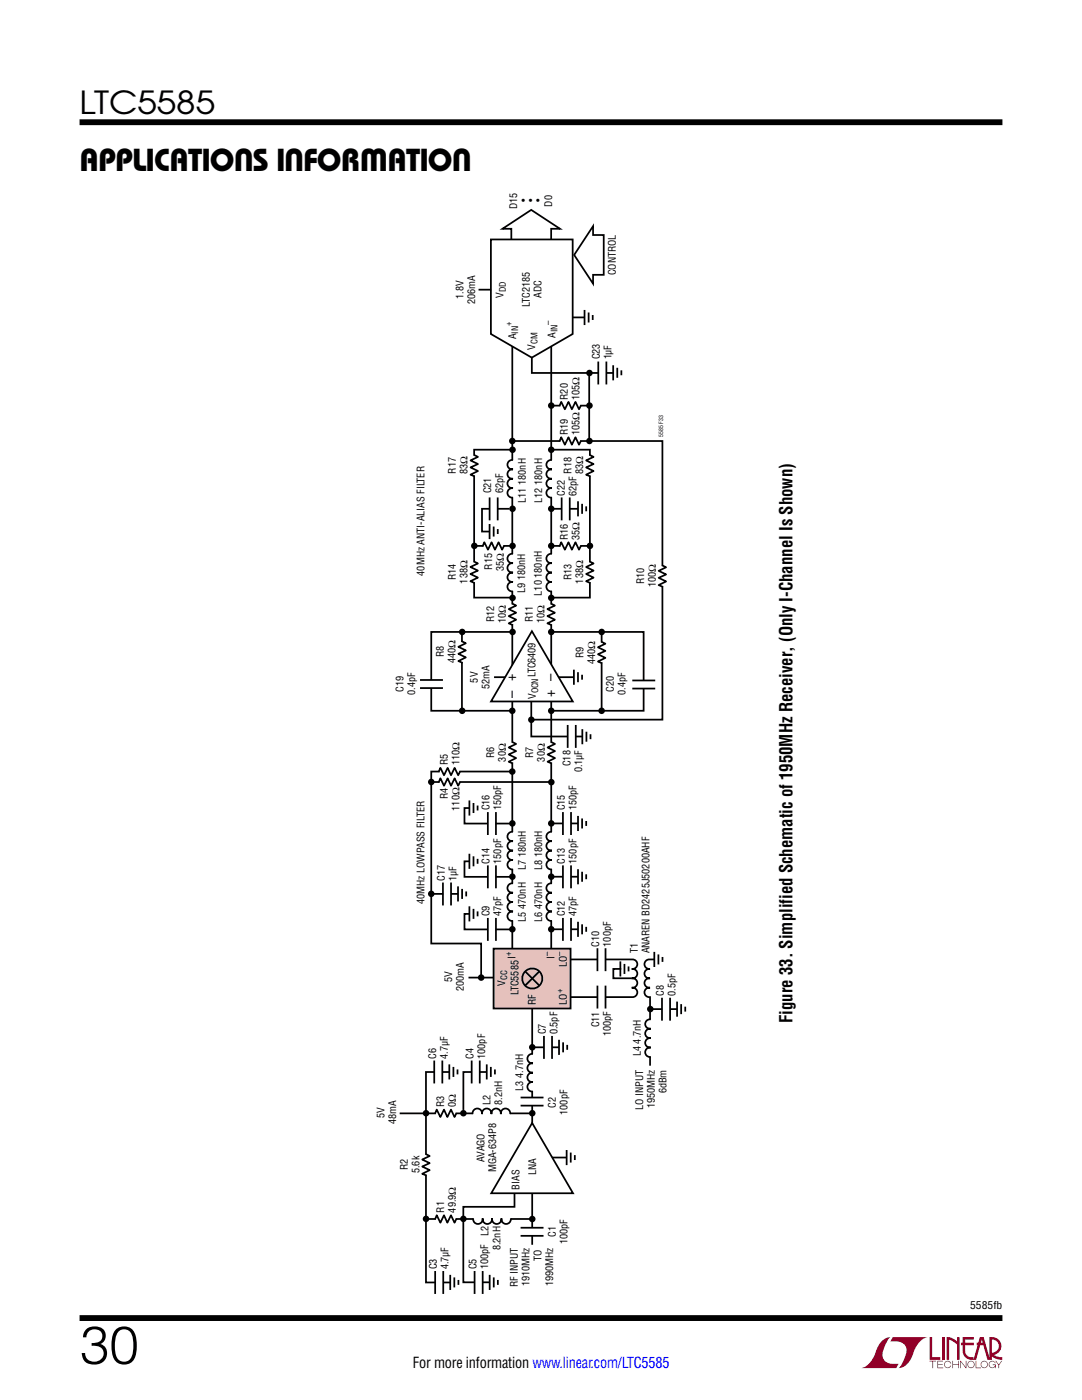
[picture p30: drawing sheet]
<svg xmlns="http://www.w3.org/2000/svg" width="216mm" height="279mm" viewBox="0 0 216 279" stroke-linecap="round" stroke-linejoin="round" font-family="sans-serif">
<defs><g id="words">
<text font-size="10.6" x="15.9" y="272.2">30</text>
<g font-size="6.3">
<text x="15.9" y="22.8">LTC5585</text>
<text x="15.9" y="34.1">APPLICATIONS INFORMATION</text>
</g>
<text font-size="3.5" x="158.1" y="204.2" transform="rotate(-90 158.1 204.2)">Figure 33. Simplified Schematic of 1950MHz Receiver, (Only I-Channel Is Shown)</text>
<text font-size="3" x="82.4" y="273.1">For more information www.linear.com/LTC5585</text>
<g font-size="2.9">
<text x="103.1" y="139.2" transform="rotate(-90 103.1 139.2)">– +</text>
<text x="110.8" y="139.2" transform="rotate(-90 110.8 139.2)">+ –</text>
</g>
<text font-size="2.1" x="193.6" y="261.2">5585fb</text>
<g font-size="2">
<text x="103.2" y="41.7" transform="rotate(-90 103.2 41.7)">D15</text>
<text x="105.2" y="40.3" transform="rotate(-90 105.2 40.3)">•</text>
<text x="106.7" y="40.3" transform="rotate(-90 106.7 40.3)">•</text>
<text x="108.1" y="40.3" transform="rotate(-90 108.1 40.3)">•</text>
<text x="110.2" y="41.2" transform="rotate(-90 110.2 41.2)">D0</text>
<text x="92.5" y="59.7" transform="rotate(-90 92.5 59.7)">1.8V</text>
<text x="100.5" y="59.5" transform="rotate(-90 100.5 59.5)">V</text>
<text x="108" y="59.4" transform="rotate(-90 108 59.4)">ADC</text>
<text x="122.9" y="55" transform="rotate(-90 122.9 55)">CONTROL</text>
<text x="94.8" y="60.7" transform="rotate(-90 94.8 60.7)">206mA</text>
<text x="105.7" y="61.2" transform="rotate(-90 105.7 61.2)">LTC2185</text>
<text x="103" y="67.7" transform="rotate(-90 103 67.7)">A</text>
<text x="106.8" y="69.8" transform="rotate(-90 106.8 69.8)">V</text>
<text x="110.8" y="67.4" transform="rotate(-90 110.8 67.4)">A</text>
<text x="119.7" y="71.7" transform="rotate(-90 119.7 71.7)">C23</text>
<text x="122" y="71.7" transform="rotate(-90 122 71.7)">1µF</text>
<text x="113.3" y="79.8" transform="rotate(-90 113.3 79.8)">R20</text>
<text x="115.7" y="79.8" transform="rotate(-90 115.7 79.8)">105Ω</text>
<text x="113.3" y="86.9" transform="rotate(-90 113.3 86.9)">R19</text>
<text x="115.7" y="86.9" transform="rotate(-90 115.7 86.9)">105Ω</text>
<text x="91" y="94.5" transform="rotate(-90 91 94.5)">R17</text>
<text x="93.3" y="94.7" transform="rotate(-90 93.3 94.7)">83Ω</text>
<text x="114" y="94.5" transform="rotate(-90 114 94.5)">R18</text>
<text x="116.4" y="94.7" transform="rotate(-90 116.4 94.7)">83Ω</text>
<text x="98" y="98.5" transform="rotate(-90 98 98.5)">C21</text>
<text x="100.4" y="98.5" transform="rotate(-90 100.4 98.5)">62pF</text>
<text x="104.9" y="100.3" transform="rotate(-90 104.9 100.3)">L11 180nH</text>
<text x="108.2" y="100.3" transform="rotate(-90 108.2 100.3)">L12 180nH</text>
<text x="112.7" y="99" transform="rotate(-90 112.7 99)">C22</text>
<text x="115" y="99" transform="rotate(-90 115 99)">62pF</text>
<text x="113.3" y="107.8" transform="rotate(-90 113.3 107.8)">R16</text>
<text x="115.7" y="107.8" transform="rotate(-90 115.7 107.8)">35Ω</text>
<text x="98.2" y="113.7" transform="rotate(-90 98.2 113.7)">R15</text>
<text x="100.5" y="114" transform="rotate(-90 100.5 114)">35Ω</text>
<text x="84.7" y="114.9" transform="rotate(-90 84.7 114.9)">40MHz ANTI-ALIAS FILTER</text>
<text x="91" y="115.8" transform="rotate(-90 91 115.8)">R14</text>
<text x="93.3" y="116.5" transform="rotate(-90 93.3 116.5)">138Ω</text>
<text x="104.8" y="118.4" transform="rotate(-90 104.8 118.4)">L9 180nH</text>
<text x="108.1" y="118.9" transform="rotate(-90 108.1 118.9)">L10 180nH</text>
<text x="114" y="115.8" transform="rotate(-90 114 115.8)">R13</text>
<text x="116.4" y="116.5" transform="rotate(-90 116.4 116.5)">138Ω</text>
<text x="128.5" y="116.6" transform="rotate(-90 128.5 116.6)">R10</text>
<text x="130.8" y="117.2" transform="rotate(-90 130.8 117.2)">100Ω</text>
<text x="98.6" y="124.2" transform="rotate(-90 98.6 124.2)">R12</text>
<text x="100.9" y="124.4" transform="rotate(-90 100.9 124.4)">10Ω</text>
<text x="106.3" y="124.2" transform="rotate(-90 106.3 124.2)">R11</text>
<text x="108.6" y="124.4" transform="rotate(-90 108.6 124.4)">10Ω</text>
<text x="88.5" y="131.2" transform="rotate(-90 88.5 131.2)">R8</text>
<text x="116.4" y="131.3" transform="rotate(-90 116.4 131.3)">R9</text>
<text x="90.9" y="132.4" transform="rotate(-90 90.9 132.4)">440Ω</text>
<text x="95.3" y="136.2" transform="rotate(-90 95.3 136.2)">5V</text>
<text x="97.7" y="137.5" transform="rotate(-90 97.7 137.5)">52mA</text>
<text x="106.9" y="135" transform="rotate(-90 106.9 135)">LTC6409</text>
<text x="118.8" y="132.5" transform="rotate(-90 118.8 132.5)">440Ω</text>
<text x="80.5" y="138.1" transform="rotate(-90 80.5 138.1)">C19</text>
<text x="82.8" y="138.7" transform="rotate(-90 82.8 138.7)">0.4pF</text>
<text x="106.9" y="139.5" transform="rotate(-90 106.9 139.5)">V</text>
<text x="122.5" y="138.1" transform="rotate(-90 122.5 138.1)">C20</text>
<text x="124.8" y="138.7" transform="rotate(-90 124.8 138.7)">0.4pF</text>
<text x="89.4" y="152.7" transform="rotate(-90 89.4 152.7)">R5</text>
<text x="91.7" y="152.7" transform="rotate(-90 91.7 152.7)">110Ω</text>
<text x="98.6" y="151.3" transform="rotate(-90 98.6 151.3)">R6</text>
<text x="100.9" y="152" transform="rotate(-90 100.9 152)">30Ω</text>
<text x="106.4" y="151.3" transform="rotate(-90 106.4 151.3)">R7</text>
<text x="108.7" y="152" transform="rotate(-90 108.7 152)">30Ω</text>
<text x="113.8" y="152.9" transform="rotate(-90 113.8 152.9)">C18</text>
<text x="116.2" y="154.1" transform="rotate(-90 116.2 154.1)">0.1µF</text>
<text x="89.4" y="159.4" transform="rotate(-90 89.4 159.4)">R4</text>
<text x="91.7" y="161.8" transform="rotate(-90 91.7 161.8)">110Ω</text>
<text x="97.7" y="161.7" transform="rotate(-90 97.7 161.7)">C16</text>
<text x="100" y="161.7" transform="rotate(-90 100 161.7)">150pF</text>
<text x="112.7" y="161.7" transform="rotate(-90 112.7 161.7)">C15</text>
<text x="115" y="161.7" transform="rotate(-90 115 161.7)">150pF</text>
<text x="97.7" y="172.4" transform="rotate(-90 97.7 172.4)">C14</text>
<text x="100" y="172.4" transform="rotate(-90 100 172.4)">150pF</text>
<text x="104.9" y="173.7" transform="rotate(-90 104.9 173.7)">L7 180nH</text>
<text x="108.2" y="173.7" transform="rotate(-90 108.2 173.7)">L8 180nH</text>
<text x="112.7" y="172.4" transform="rotate(-90 112.7 172.4)">C13</text>
<text x="115" y="172.4" transform="rotate(-90 115 172.4)">150pF</text>
<text x="88.7" y="175.8" transform="rotate(-90 88.7 175.8)">C17</text>
<text x="91.1" y="175.8" transform="rotate(-90 91.1 175.8)">1µF</text>
<text x="84.7" y="180.4" transform="rotate(-90 84.7 180.4)">40MHz LOWPASS FILTER</text>
<text x="97.7" y="182.9" transform="rotate(-90 97.7 182.9)">C9</text>
<text x="100" y="182.9" transform="rotate(-90 100 182.9)">47pF</text>
<text x="104.9" y="183.9" transform="rotate(-90 104.9 183.9)">L5 470nH</text>
<text x="108.2" y="183.9" transform="rotate(-90 108.2 183.9)">L6 470nH</text>
<text x="112.7" y="182.9" transform="rotate(-90 112.7 182.9)">C12</text>
<text x="115" y="182.9" transform="rotate(-90 115 182.9)">47pF</text>
<text x="102.8" y="191.4" transform="rotate(-90 102.8 191.4)">I</text>
<text x="110.7" y="191.4" transform="rotate(-90 110.7 191.4)">I</text>
<text x="119.6" y="188.9" transform="rotate(-90 119.6 188.9)">C10</text>
<text x="121.9" y="188.9" transform="rotate(-90 121.9 188.9)">100pF</text>
<text x="127.3" y="190.3" transform="rotate(-90 127.3 190.3)">T1</text>
<text x="129.6" y="190.3" transform="rotate(-90 129.6 190.3)">ANAREN BD2425J50200AHF</text>
<text x="90.2" y="196" transform="rotate(-90 90.2 196)">5V</text>
<text x="92.5" y="197.8" transform="rotate(-90 92.5 197.8)">200mA</text>
<text x="100.8" y="196.7" transform="rotate(-90 100.8 196.7)">V</text>
<text x="113.1" y="193.1" transform="rotate(-90 113.1 193.1)">LO</text>
<text x="103.5" y="198.6" transform="rotate(-90 103.5 198.6)">LTC5585</text>
<text x="106.9" y="200.7" transform="rotate(-90 106.9 200.7)">RF</text>
<text x="113.1" y="200.5" transform="rotate(-90 113.1 200.5)">LO</text>
<text x="132.4" y="198.7" transform="rotate(-90 132.4 198.7)">C8</text>
<text x="134.8" y="198.7" transform="rotate(-90 134.8 198.7)">0.5pF</text>
<text x="108.9" y="206.4" transform="rotate(-90 108.9 206.4)">C7</text>
<text x="111.2" y="206.4" transform="rotate(-90 111.2 206.4)">0.5pF</text>
<text x="119.6" y="205" transform="rotate(-90 119.6 205)">C11</text>
<text x="121.9" y="206.8" transform="rotate(-90 121.9 206.8)">100pF</text>
<text x="87" y="211.3" transform="rotate(-90 87 211.3)">C6</text>
<text x="89.3" y="211.3" transform="rotate(-90 89.3 211.3)">4.7µF</text>
<text x="94.5" y="211.3" transform="rotate(-90 94.5 211.3)">C4</text>
<text x="96.8" y="211.3" transform="rotate(-90 96.8 211.3)">100pF</text>
<text x="127.9" y="210.8" transform="rotate(-90 127.9 210.8)">L4 4.7nH</text>
<text x="88.6" y="220.9" transform="rotate(-90 88.6 220.9)">R3</text>
<text x="91" y="220.9" transform="rotate(-90 91 220.9)">0Ω</text>
<text x="97.9" y="220.5" transform="rotate(-90 97.9 220.5)">L2</text>
<text x="100.2" y="220.5" transform="rotate(-90 100.2 220.5)">8.2nH</text>
<text x="104.4" y="217.7" transform="rotate(-90 104.4 217.7)">L3 4.7nH</text>
<text x="110.9" y="221.1" transform="rotate(-90 110.9 221.1)">C2</text>
<text x="128.3" y="221.4" transform="rotate(-90 128.3 221.4)">LO INPUT</text>
<text x="130.6" y="221.2" transform="rotate(-90 130.6 221.2)">1950MHz</text>
<text x="133" y="218.2" transform="rotate(-90 133 218.2)">6dBm</text>
<text x="76.7" y="223" transform="rotate(-90 76.7 223)">5V</text>
<text x="79" y="224.3" transform="rotate(-90 79 224.3)">48mA</text>
<text x="113.2" y="222.5" transform="rotate(-90 113.2 222.5)">100pF</text>
<text x="81.4" y="233.5" transform="rotate(-90 81.4 233.5)">R2</text>
<text x="96.6" y="231.9" transform="rotate(-90 96.6 231.9)">AVAGO</text>
<text x="99" y="234" transform="rotate(-90 99 234)">MGA-634P8</text>
<text x="83.7" y="234.1" transform="rotate(-90 83.7 234.1)">5.6k</text>
<text x="103.6" y="237.4" transform="rotate(-90 103.6 237.4)">BIAS</text>
<text x="107" y="234.6" transform="rotate(-90 107 234.6)">LNA</text>
<text x="88.6" y="242" transform="rotate(-90 88.6 242)">R1</text>
<text x="91" y="242" transform="rotate(-90 91 242)">49.9Ω</text>
<text x="97.5" y="246.8" transform="rotate(-90 97.5 246.8)">L2</text>
<text x="99.8" y="249.5" transform="rotate(-90 99.8 249.5)">8.2nH</text>
<text x="108" y="251.8" transform="rotate(-90 108 251.8)">TO</text>
<text x="110.9" y="246.8" transform="rotate(-90 110.9 246.8)">C1</text>
<text x="113.2" y="248.3" transform="rotate(-90 113.2 248.3)">100pF</text>
<text x="87.2" y="253.3" transform="rotate(-90 87.2 253.3)">C3</text>
<text x="89.5" y="253.3" transform="rotate(-90 89.5 253.3)">4.7µF</text>
<text x="95" y="253.3" transform="rotate(-90 95 253.3)">C5</text>
<text x="97.4" y="253.3" transform="rotate(-90 97.4 253.3)">100pF</text>
<text x="103.4" y="256.8" transform="rotate(-90 103.4 256.8)">RF INPUT</text>
<text x="105.7" y="256.7" transform="rotate(-90 105.7 256.7)">1910MHz</text>
<text x="110.3" y="256.7" transform="rotate(-90 110.3 256.7)">1990MHz</text>
</g>
<g font-size="1.7">
<text x="100.9" y="58.3" transform="rotate(-90 100.9 58.3)">DD</text>
<text x="102.1" y="65.1" transform="rotate(-90 102.1 65.1)">+</text>
<text x="110" y="64.8" transform="rotate(-90 110 64.8)">–</text>
<text x="103.4" y="66.6" transform="rotate(-90 103.4 66.6)">IN</text>
<text x="107.2" y="68.7" transform="rotate(-90 107.2 68.7)">CM</text>
<text x="111.3" y="66.3" transform="rotate(-90 111.3 66.3)">IN</text>
<text x="107.4" y="138.4" transform="rotate(-90 107.4 138.4)">OCN</text>
<text x="102" y="190.8" transform="rotate(-90 102 190.8)">+</text>
<text x="109.8" y="190.8" transform="rotate(-90 109.8 190.8)">–</text>
<text x="112.2" y="190.8" transform="rotate(-90 112.2 190.8)">–</text>
<text x="101.2" y="195.6" transform="rotate(-90 101.2 195.6)">CC</text>
<text x="112.2" y="198.3" transform="rotate(-90 112.2 198.3)">+</text>
</g>
<text font-size="1.2" x="132.3" y="87.2" transform="rotate(-90 132.3 87.2)">5585 F33</text>
</g></defs>
<g fill="#910028">
<path d="M185.5 266.8h.5v4.1h1.6v.5h-2.1z"/>
<path d="M176.2 267.4l1-.5h.5h-.1a6.2 6.2 0 0 0-1.4 4 2.58 2.58 0 0 0 3.1 1.3l-.5 .8h-6.9a4.9 4.9 0 0 0 3-3.8l.4-.7z"/>
<path d="M178.1 266.9h7a4.9 4.9 0 0 0-3.1 3.7 3.2 3.2 0 0 1-2.7 2.4h.1a6.2 6.2 0 0 0 1.4-4.1 2.58 2.58 0 0 0-3.1-1.2z"/>
<path d="M188 266.8h.5v4.6h-.5z"/>
<path d="M188.9 266.8l1 .2 1.1 .7v-.9h.5v4.6h-.5v-3.1l-1.6-.9v4h-.5z"/>
<path d="M185.5 271.6h1.3v.1h-.6v1.3h-.1v-1.3h-.6z"/>
<path d="M187 271.6h1.2v.1h-1v.5h.9v.2h-.9v.5h1v.1h-1.2z"/>
<path d="M190 271.6h.2v.6h1v-.6h.1v1.4h-.1v-.6h-1v.6h-.2z"/>
<path d="M191.6 271.6h.1l1 1.2v-1.2h.1v1.4l-1.1-1.2v1.2h-.1z"/>
<path d="M194.7 271.6h.1v1.3h.9v.1h-1z"/>
<path d="M198.6 271.6h.2l.5 .7 .5-.7h.2l-.6 .8v.6h-.2v-.6z"/>
<path d="M192.1 266.8h2.2v.5h-1.7v.7h1.7v.5h-1.7v1.1a1.32 1.32 0 0 0 1.7 1.3v.5l1.2-4.6h.8l1.1 4.1v-4.1a1.84 1.84 0 0 1 2.4 1.4 1.84 1.84 0 0 1-1.5 2.2l.8 .4 .9 .1v.5l-1.2-.2-1-.6v-.6a1.34 1.34 0 0 0 1.5-1.2 1.34 1.34 0 0 0-1.4-1.5v4.1h-.9l-.8-2.9h-1.3v-.5h1.2l-.2-.7-1.1 4.1a2.06 2.06 0 0 1-2.7-1.3v-1.6h-.4v-.5h.4z"/>
<path d="M193.2 271.8a.72 .72 0 0 1 1.2 .1 .72 .72 0 0 1-.4 1.1 .72 .72 0 0 1-1-.7h.2a.59 .59 0 0 0 .8 .5 .59 .59 0 0 0 .2-.9 .59 .59 0 0 0-1 .2v.2h-.2z"/>
<path d="M195.9 271.8a.72 .72 0 0 1 1.1 .1 .72 .72 0 0 1-.4 1.1 .72 .72 0 0 1-.9-.7h.1a.59 .59 0 0 0 .8 .5 .59 .59 0 0 0 .2-.9 .59 .59 0 0 0-.9 .2l-.1 .2h-.1z"/>
<path d="M197.5 271.8a.72 .72 0 0 1 1.2 .2h-.2a.59 .59 0 0 0-.9-.1 .59 .59 0 0 0 .1 .9 .59 .59 0 0 0 .9-.4h-.5v-.1h.6v.7h-.1v-.3a.73 .73 0 0 1-1.1 .2 .73 .73 0 0 1 0-1.1z"/>
<path d="M188.6 271.8a.71 .71 0 0 1 1.2 .3h-.1a.59 .59 0 0 0-.9-.3 .59 .59 0 0 0-.1 1 .59 .59 0 0 0 1-.3h.1a.73 .73 0 0 1-1.1 .4 .73 .73 0 0 1-.1-1.1z"/>
</g>
<path d="M15.9 24.4h184.1M15.9 263h184.1" fill="none" stroke="#000" stroke-width="1.2" stroke-linecap="butt"/>
<g fill="none" stroke="#000" stroke-width=".35">
<path d="M102.2 68.1v121.6M106.1 70.3v4.1h17.4M110 68.1v121.6M119.4 72.2v4.5M121 72.2v4.5M97.7 99.3v4.5M99.3 99.3v4.5M101.9 89.7h-7.3v29.6h7.3M102.5 88h29.7v55.6h-26.1M110 81h8.1M110.1 91.8a.96 .96 0 0 0-1.1 .9 .96 .96 0 0 0 1.1 1 .95 .95 0 0 0-1.1 .9 .95 .95 0 0 0 1.1 1 .95 .95 0 0 0-1.1 .9 .95 .95 0 0 0 1.1 .9 .96 .96 0 0 0-1.1 1 .96 .96 0 0 0 1.1 .9M110.4 89.7h7.3v29.6h-7.3"/>
<path d="M112.1 99.3v4.5M113.7 99.3v4.5M115.9 80.9l-.4 .8-.7-1.5-.7 1.5-.7-1.5-.7 1.5-.7-1.5-.4 .8M95 108.9h7.4M101.7 101.5h-5.5v4.6h2M110.3 101.5h5.5M110.3 108.9h7.4M83.8 137.3h4.6M83.8 135.7h4.6M92.2 126.1v15.7M98.6 135.1h16.4M101.9 126.1h-15.8v15.7h15.8"/>
<path d="M110.3 126.1h18.1v15.7h-18.1M120 126.1v15.7M85.7 156.1h24.1M102 154h-15.9v34.3h9.9v6.5M94.5 161.3h-1.8v3.1h9.2M93.5 195.1h6.6M112.2 191.5h14a.95 .95 0 0 1 1 1 .95 .95 0 0 1-1.1 .9 .95 .95 0 0 1 1.1 .9 .95 .95 0 0 1-1.1 .9 .95 .95 0 0 1 1.1 1 .95 .95 0 0 1-1.1 .9 .95 .95 0 0 1 1.1 .9 .95 .95 0 0 1-1 1h-14M131.3 191.5h-1.8a.95 .95 0 0 0-.9 1 .95 .95 0 0 0 1.1 .9 .95 .95 0 0 0-1.1 .9 .95 .95 0 0 0 1.1 .9 .95 .95 0 0 0-1.1 1 .95 .95 0 0 0 1.1 .9 .96 .96 0 0 0-1.1 1 .96 .96 0 0 0 1.1 .9v13.7M90.7 213.9h-5.7v42h5.1M98.1 213.9h-5.6v7.6M106.2 201.4v47M79.8 222.2h26"/>
<path d="M108 231h5.5M113.1 229.5v3M113.9 230v2M114.7 230.5v1"/>
</g>
<path d="M119.4 74.4h1.6M110 91.8v7.4M111.8 80.9h4M97.7 101.6h1.6M112.1 101.6h1.6M86.1 135.7v1.6M113.1 231h1.8" fill="none" stroke="#fff" stroke-width=".87" stroke-linecap="butt"/>
<path d="M98 47.8h16.3v18.9l-8.2 4.7-8.1-4.7z" fill="#fff"/>
<g fill="none" stroke="#000" stroke-width=".35">
<path d="M95.5 57.8h2.5M98 47.8h16.3v18.9l-8.2 4.7-8.1-4.7zM102 47.8v-2.1h-1.7l5.7-3.8 5.7 3.8h-1.7v2.1M118.3 45.1v1.8h2.2v7.9h-2.2v1.8l-3.7-5.7zM114.3 63.3h4M116.6 61.9v3M117.5 62.4v2M117.6 74.6v13.1M118.3 62.9v1M122.4 72.9v3M123.2 73.4v2M124 73.9v1"/>
<path d="M94.6 90.8l.8 .4-1.5 .7 1.5 .7-1.5 .7 1.5 .7-1.5 .7 .8 .4M102.4 91.8a.96 .96 0 0 0-1.1 .9 .96 .96 0 0 0 1.1 1 .95 .95 0 0 0-1.1 .9 .95 .95 0 0 0 1.1 1 .95 .95 0 0 0-1.1 .9 .95 .95 0 0 0 1.1 .9 .96 .96 0 0 0-1.1 1 .96 .96 0 0 0 1.1 .9M115.9 87.9l-.4 .9-.7-1.5-.7 1.5-.7-1.5-.7 1.5-.7-1.5-.4 .8M117.6 90.8l.8 .4-1.4 .7 1.4 .7-1.4 .7 1.4 .7-1.4 .7 .8 .4M94.6 112.1l.8 .3-1.5 .8 1.5 .7-1.5 .7 1.5 .7-1.5 .7 .8 .4M97.7 104.6v3M98.5 105.1v2M99.3 105.6v1M100.6 108.9l-.4 .8-.7-1.5-.7 1.5-.7-1.5-.7 1.5-.8-1.5-.3 .9M102.4 110.5a.96 .96 0 0 0-1.1 1 .96 .96 0 0 0 1.1 .9 .95 .95 0 0 0-1.1 .9 .95 .95 0 0 0 1.1 1 .95 .95 0 0 0-1.1 .9 .95 .95 0 0 0 1.1 .9 .96 .96 0 0 0-1.1 1 .96 .96 0 0 0 1.1 .9M110.1 110.5a.96 .96 0 0 0-1.1 1 .96 .96 0 0 0 1.1 .9 .95 .95 0 0 0-1.1 .9 .95 .95 0 0 0 1.1 1 .95 .95 0 0 0-1.1 .9 .95 .95 0 0 0 1.1 .9 .96 .96 0 0 0-1.1 1 .96 .96 0 0 0 1.1 .9M115.3 100v3.1"/>
<path d="M115.9 108.9l-.4 .8-.7-1.5-.7 1.5-.7-1.5-.7 1.5-.7-1.5-.4 .9M116.2 100.5v2M117 101.1v.9M117.6 112.1l.8 .3-1.4 .8 1.4 .7-1.4 .7 1.4 .7-1.4 .7 .8 .4M132.1 112.8l.8 .4-1.5 .7 1.5 .7-1.5 .7 1.5 .7-1.5 .8 .9 .3M92.1 128l.9 .4-1.5 .7 1.5 .7-1.5 .7 1.5 .7-1.5 .7 .8 .4M102.2 120.5l.8 .4-1.5 .7 1.5 .7-1.5 .7 1.5 .7-1.5 .7 .9 .4M109.9 120.5l.8 .4-1.5 .7 1.5 .7-1.5 .7 1.5 .7-1.5 .7 .9 .4M114.5 133.6v3.1M115.3 134.2v2M116.1 134.7v.9M120 128.1l.8 .4-1.5 .7 1.5 .7-1.5 .7 1.5 .7-1.5 .7 .9 .4"/>
<path d="M91.8 153.9l-.4 .8-.7-1.5-.7 1.5-.7-1.5-.7 1.5-.7-1.5-.4 .9M91.8 156l-.4 .8-.7-1.5-.7 1.5-.7-1.5-.7 1.5-.7-1.5-.4 .9M102.2 148.1l.8 .4-1.5 .7 1.5 .7-1.5 .7 1.5 .7-1.5 .7 .8 .4M109.9 148.1l.8 .4-1.4 .7 1.4 .7-1.4 .7 1.4 .7-1.4 .7 .8 .4M86.4 178.4h5.5M88.4 176.1v4.6M90 176.1v4.6M91.4 176.9v3M92.2 177.4v2M93 177.9v1M97.3 162.1v4.5M99 162.1v4.5"/>
<path d="M102.4 166a.96 .96 0 0 0-1.1 .9 .96 .96 0 0 0 1.1 1 .95 .95 0 0 0-1.1 .9 .95 .95 0 0 0 1.1 1 .95 .95 0 0 0-1.1 .9 .95 .95 0 0 0 1.1 .9 .96 .96 0 0 0-1.1 1 .96 .96 0 0 0 1.1 .9M102.4 176.3a.96 .96 0 0 0-1.1 .9 .96 .96 0 0 0 1.1 1 .95 .95 0 0 0-1.1 .9 .95 .95 0 0 0 1.1 .9 .95 .95 0 0 0-1.1 1 .95 .95 0 0 0 1.1 .9 .96 .96 0 0 0-1.1 1 .96 .96 0 0 0 1.1 .9M110.1 166a.96 .96 0 0 0-1.1 .9 .96 .96 0 0 0 1.1 1 .95 .95 0 0 0-1.1 .9 .95 .95 0 0 0 1.1 1 .95 .95 0 0 0-1.1 .9 .95 .95 0 0 0 1.1 .9 .96 .96 0 0 0-1.1 1 .96 .96 0 0 0 1.1 .9M110.1 176.3a.96 .96 0 0 0-1.1 .9 .96 .96 0 0 0 1.1 1 .95 .95 0 0 0-1.1 .9 .95 .95 0 0 0 1.1 .9 .95 .95 0 0 0-1.1 1 .95 .95 0 0 0 1.1 .9 .96 .96 0 0 0-1.1 1 .96 .96 0 0 0 1.1 .9M110.3 164.3h5.5M112.3 162.1v4.5M113.9 162.1v4.5M115.3 162.8v3M116.2 163.3v2M117 163.8v1M106.4 210.3a.96 .96 0 0 0-1.2 1 .96 .96 0 0 0 1.2 .9 .95 .95 0 0 0-1.2 .9 .95 .95 0 0 0 1.2 1 .95 .95 0 0 0-1.2 .9 .95 .95 0 0 0 1.2 1 .96 .96 0 0 0-1.2 .9 .96 .96 0 0 0 1.2 .9M129.9 203.4a.96 .96 0 0 0-1.2 1 .96 .96 0 0 0 1.2 .9 .95 .95 0 0 0-1.2 .9 .95 .95 0 0 0 1.2 1 .95 .95 0 0 0-1.2 .9 .95 .95 0 0 0 1.2 1 .96 .96 0 0 0-1.2 .9 .96 .96 0 0 0 1.2 .9"/>
<path d="M84.9 230.3l.8 .4-1.4 .7 1.4 .7-1.4 .7 1.4 .7-1.4 .8 .8 .3M91.1 222.1l-.4 .8-.7-1.5-.7 1.5-.7-1.5-.7 1.5-.8-1.5-.3 .9M94.3 222.3a.96 .96 0 0 1 .9-1.1 .96 .96 0 0 1 1 1.1 .95 .95 0 0 1 .9-1.1 .95 .95 0 0 1 1 1.1 .95 .95 0 0 1 .9-1.1 .95 .95 0 0 1 .9 1.1 .96 .96 0 0 1 1-1.1 .96 .96 0 0 1 .9 1.1"/>
</g>
<g fill="#000">
<circle cx="117.6" cy="74.4" r=".65"/>
<circle cx="102.2" cy="88" r=".65"/>
<circle cx="102.3" cy="89.8" r=".65"/>
<circle cx="110" cy="80.9" r=".65"/>
<circle cx="110" cy="89.8" r=".65"/>
<circle cx="117.6" cy="80.9" r=".65"/>
<circle cx="117.6" cy="88" r=".65"/>
<circle cx="94.6" cy="108.9" r=".65"/>
<circle cx="102.3" cy="101.5" r=".65"/>
<circle cx="102.3" cy="119.3" r=".65"/>
<circle cx="102.3" cy="108.9" r=".65"/>
<circle cx="110" cy="119.3" r=".65"/>
<circle cx="110" cy="101.5" r=".65"/>
<circle cx="110" cy="108.9" r=".65"/>
<circle cx="117.7" cy="108.9" r=".65"/>
<circle cx="92.2" cy="126.1" r=".65"/>
<circle cx="102.3" cy="126.1" r=".65"/>
<circle cx="110" cy="126.1" r=".65"/>
<circle cx="86.1" cy="156.1" r=".65"/>
<circle cx="92.2" cy="141.9" r=".65"/>
<circle cx="102.2" cy="154" r=".65"/>
<circle cx="102.2" cy="141.9" r=".65"/>
<circle cx="106" cy="143.6" r=".65"/>
<circle cx="110" cy="141.9" r=".65"/>
<circle cx="110" cy="156.1" r=".65"/>
<circle cx="86.1" cy="178.4" r=".65"/>
<circle cx="102.2" cy="164.3" r=".65"/>
<circle cx="110" cy="164.3" r=".65"/>
</g>
<g fill="none" stroke="#fff" stroke-width=".87" stroke-linecap="butt">
<path d="M116.6 63.4h1.9M122.4 74.4h1.8M94.6 90.9v4M102.2 91.8v7.4M111.8 88h4M117.7 90.9v4M94.6 112.2v4M96.5 109h3.9M97.7 106.1h1.8M102.2 110.6v7.4M110 110.6v7.4M111.8 109h4"/>
<path d="M115.3 101.5h1.9M117.7 112.2v4M132.2 113v4M92.2 128.1v4M102.3 120.6v4M110 120.6v4M114.5 135.1h1.9M120.1 128.2v4M87.7 154h4M87.7 156.1h4M102.2 148.2v4M110 148.2v4"/>
<path d="M88.4 178.4h1.6M91.4 178.4h1.8M97.4 164.3h1.6M102.2 166v7.4M102.2 176.3v7.4M110 166v7.4M110 176.3v7.4M112.4 164.3h1.5M115.3 164.3h1.9M106.2 210.4v7.4M129.7 203.5v7.4M85 230.5v3.9"/>
<path d="M87 222.2h3.9M94.4 222.2h7.4"/>
</g>
<path d="M106.1 126l8.2 14h-16.3z" fill="#fff"/>
<path d="M106.1 126l8.2 14h-16.3z" fill="none" stroke="#000" stroke-width=".35"/>
<path d="M106.2 224.1l8.1 14h-16.3z" fill="#fff"/>
<g fill="none" stroke="#000" stroke-width=".35">
<path d="M126.2 137.4h4.5M126.2 135.8h4.5M93.7 159.7v3.1M106 140.1v6.9h11.5M113.3 144.7v4.6M114.9 144.7v4.6M116.2 145.5v3M117 146v2M117.8 146.5v1M93.7 170.4v3M94.5 171.9h-1.8v3.1h9.2M94.5 160.3v2"/>
<path d="M94.5 170.9v2M95.3 160.8v.9M95.3 171.4v1M97.3 172.7v4.6M99 172.7v4.6M110.3 175h5.5M112.3 172.7v4.6M113.9 172.7v4.6M115.3 173.5v3M116.2 174v2M117 174.5v1M93.7 180.9v3"/>
<path d="M94.5 182.4h-1.8v3.1h9.2M94.5 181.4v2M95.3 181.9v1M97.3 183.2v4.6M99 183.2v4.6M110.3 185.5h5.5M112.3 183.2v4.6M113.9 183.2v4.6M115.3 184v3M116.2 184.5v2M117 185v1M119.2 189.2v4.6"/>
<path d="M119.2 196.7v4.6M120.8 189.2v4.6M120.8 196.7v4.6M123.8 191.9v3M124.6 192.4v2M125.4 192.9v1M130.6 190v3M131.4 190.5v2M132.1 199.1v4.6M132.2 191v1M133.7 199.1v4.6M135.1 199.9v3"/>
<path d="M86.6 211.7v4.5M88.3 211.7v4.5M89.7 212.4v3M90.5 212.9v2M91.3 213.4v1M94.1 211.7v4.5M95.7 211.7v4.5M97.1 212.4v3M97.9 212.9v2M98.8 213.4v1M103.9 219h4.6M106.5 209h5.5"/>
<path d="M108.5 206.7v4.6M110.2 206.7v4.6M111.5 207.5v3M112.4 208v2M113.2 208.5v1M130.1 201.4h5.5M135.9 200.4v2M136.7 200.9v1M103.9 220.7h4.6M106.2 224.1l8.1 14h-16.3zM85 243.3h20.8M86.8 253.7v4.5"/>
<path d="M88.4 253.7v4.5M89.8 254.4v3M90.7 254.9v2M91.5 255.4v1M94.4 243.2a.96 .96 0 0 0 1 1.1 .96 .96 0 0 0 .9-1.1 .95 .95 0 0 0 .9 1.1 .95 .95 0 0 0 1-1.1 .95 .95 0 0 0 .9 1.1 .95 .95 0 0 0 .9-1.1 .96 .96 0 0 0 1 1.1 .96 .96 0 0 0 .9-1.1M103.9 246.6h4.6M103.9 245h4.6"/>
</g>
<g fill="none" stroke="#fff" stroke-width=".87" stroke-linecap="butt">
<path d="M128.5 135.8v1.6M113.3 147h1.6M116.2 147h1.8M93.7 161.3h1.8M93.7 171.9h1.8M97.4 175h1.6M112.4 175h1.5M115.3 175h1.9M93.7 182.4h1.8M97.4 185.5h1.6M112.4 185.5h1.5M115.3 185.5h1.9"/>
<path d="M119.2 191.5h1.6M119.2 199h1.6M123.8 193.4h1.8M130.6 191.5h1.8M86.7 213.9h1.6M89.7 213.9h1.8M94.1 213.9h1.6M97.1 213.9h1.9M106.2 219v1.6M108.6 209h1.5M111.6 209h1.8M132.1 201.4h1.6"/>
<path d="M135.1 201.4h1.8M86.9 255.9h1.5M89.9 255.9h1.8M94.5 243.3h7.4M106.2 245v1.6"/>
</g>
<g fill="#000">
<circle cx="120.1" cy="126.1" r=".65"/>
<circle cx="120" cy="141.9" r=".65"/>
<circle cx="102.2" cy="175" r=".65"/>
<circle cx="110" cy="175" r=".65"/>
<circle cx="96" cy="195.1" r=".65"/>
<circle cx="102.2" cy="185.5" r=".65"/>
<circle cx="110" cy="185.5" r=".65"/>
<circle cx="106.2" cy="209" r=".65"/>
<circle cx="129.8" cy="201.4" r=".65"/>
<circle cx="85" cy="222.2" r=".65"/>
<circle cx="92.5" cy="222.2" r=".65"/>
<circle cx="106.2" cy="222.2" r=".65"/>
<circle cx="85" cy="243.3" r=".65"/>
<circle cx="92.5" cy="243.3" r=".65"/>
<circle cx="106.2" cy="243.3" r=".65"/>
</g>
<path d="M98.5 189.3h15.4v12h-15.4z" fill="#e5c1bc"/>
<path d="M98.5 189.3h15.4v12h-15.4z" fill="none" stroke="#000" stroke-width=".35"/>
<path d="M106.2 193.3v4" fill="none" stroke="#fff" stroke-width=".87" stroke-linecap="butt"/>
<circle cx="106.2" cy="195.3" r="2.01" fill="#e5c1bc"/>
<g fill="none" stroke="#000" stroke-width=".35">
<path d="M104.8 193.9l2.8 2.8M107.6 193.9l-2.8 2.8M124 193.4h-1.6v1.8h3.7M102.7 238.3v2.5h-10.2v15.1h6.6M91.1 243.2l-.4 .8-.7-1.5-.7 1.5-.7-1.5-.7 1.5-.8-1.5-.3 .9M94.7 253.7v4.5M96.3 253.7v4.5M97.7 254.4v3M98.5 254.9v2M99.3 255.4v1"/>
<circle cx="106.2" cy="195.3" r="2.01"/>
</g>
<path d="M87 243.3h3.9M94.7 255.9h1.6M97.7 255.9h1.9" fill="none" stroke="#fff" stroke-width=".87" stroke-linecap="butt"/>
<use href="#words"/>
</svg>
